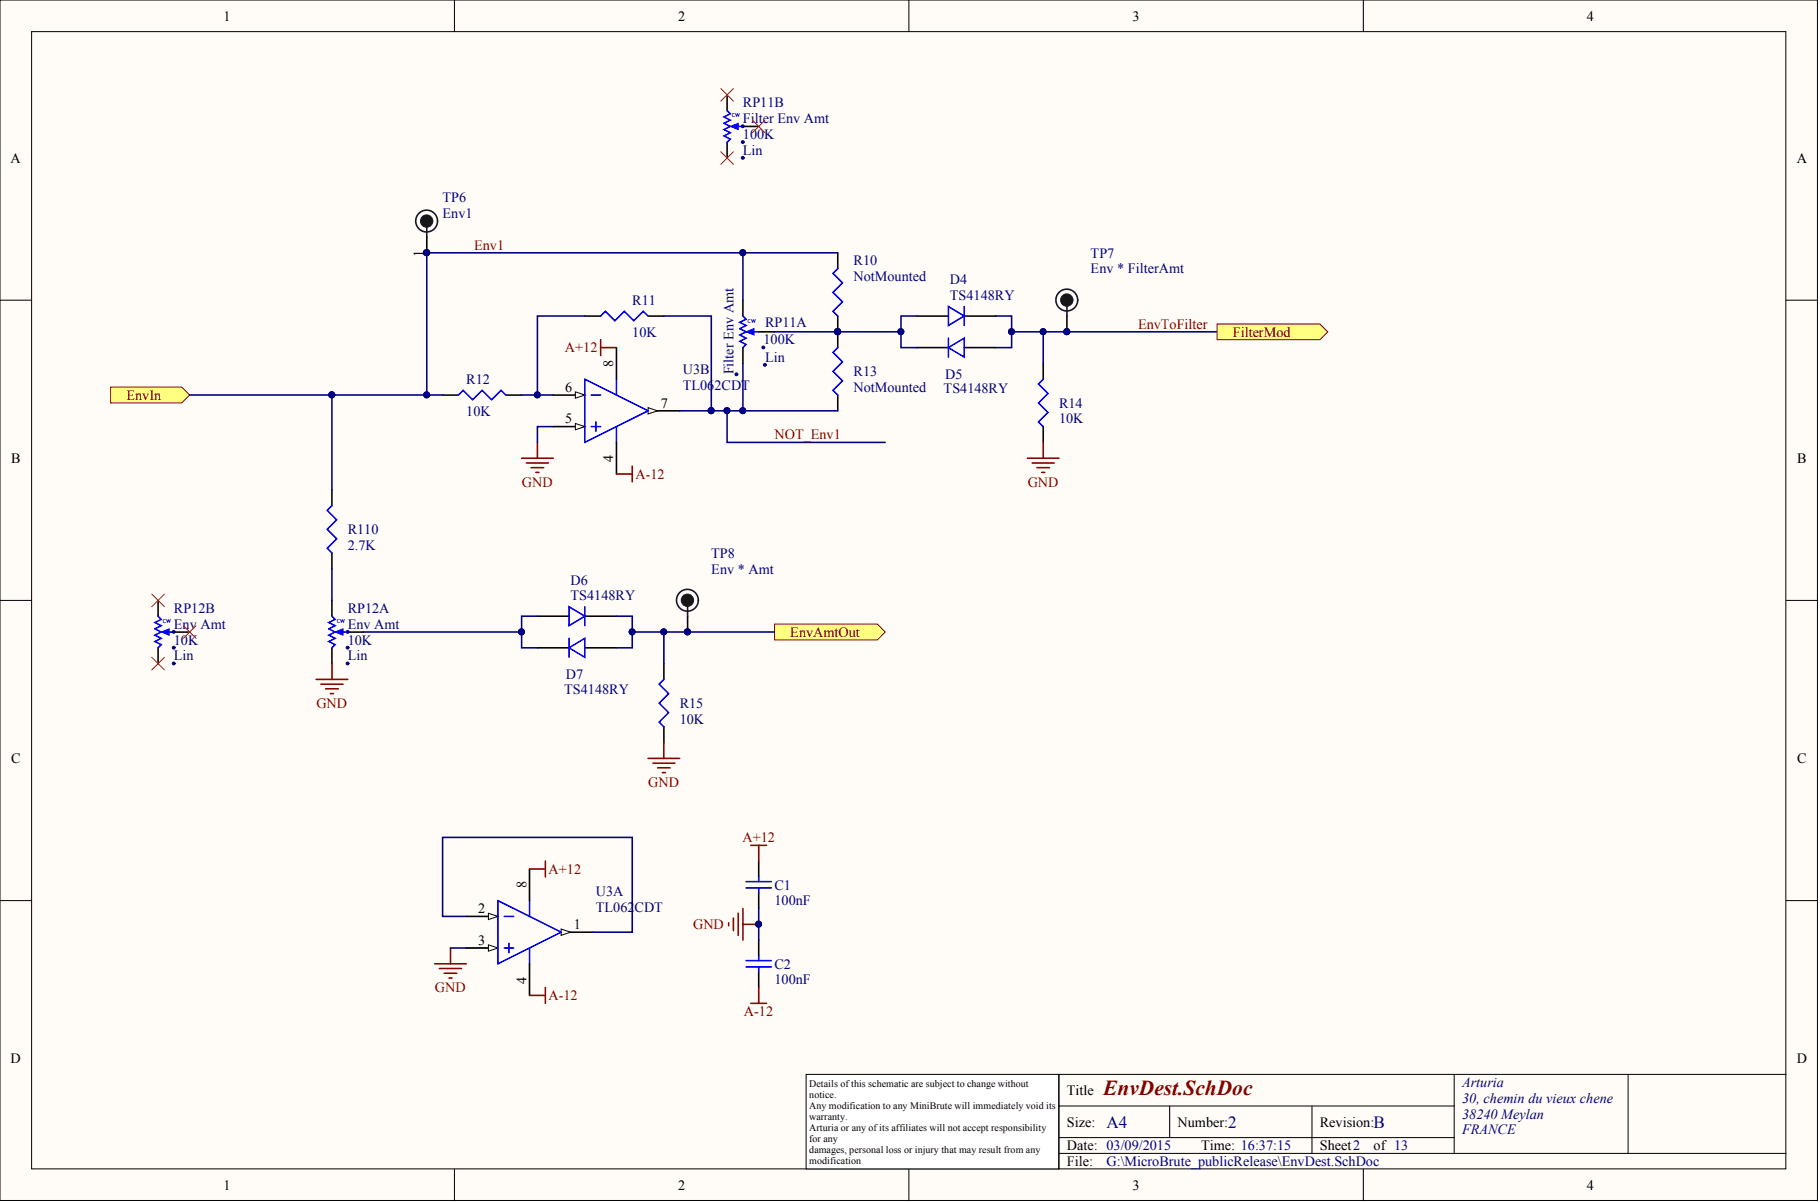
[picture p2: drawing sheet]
<svg xmlns="http://www.w3.org/2000/svg" width="292mm" height="193mm" viewBox="0 0 292 193" stroke-linecap="round" stroke-linejoin="round" font-family="sans-serif">
<defs><g id="words">
<text font-size="3.4" fill="#800000" x="177.1" y="175.6">EnvDest.SchDoc</text>
<g font-size="2.7" fill="#000080">
<text x="177.6" y="180.9">A4</text>
<text x="197.1" y="180.9">2</text>
<text x="220.5" y="180.9">B</text>
</g>
<g font-size="2.3">
<text x="35.9" y="3.3">1</text>
<text x="108.8" y="3.3">2</text>
<text x="181.8" y="3.3">3</text>
<text x="254.7" y="3.3">4</text>
<text x="1.7" y="26.1">A</text>
<text x="288.4" y="26.1">A</text>
<text x="68" y="41.2" transform="rotate(-90 68 41.2)">1</text>
<text x="98.4" y="58.8" transform="rotate(-90 98.4 58.8)">8</text>
<text x="90.7" y="62.9">6</text>
<text x="106" y="65.4">7</text>
<text x="90.7" y="67.9">5</text>
<text x="1.8" y="74.3">B</text>
<text x="98.4" y="74.1" transform="rotate(-90 98.4 74.1)">4</text>
<text x="288.4" y="74.3">B</text>
<text x="1.8" y="122.4">C</text>
<text x="288.4" y="122.4">C</text>
<text x="84.5" y="142.4" transform="rotate(-90 84.5 142.4)">8</text>
<text x="76.7" y="146.5">2</text>
<text x="92.1" y="149">1</text>
<text x="76.7" y="151.6">3</text>
<text x="84.5" y="157.8" transform="rotate(-90 84.5 157.8)">4</text>
<text x="1.7" y="170.6">D</text>
<text x="288.4" y="170.6">D</text>
<text x="171.2" y="175.6">Title</text>
<text x="171.2" y="180.7">Size:</text>
<text x="171.2" y="184.5">Date: 03/09/2015</text>
<text x="189" y="180.7">Number:</text>
<text x="192.8" y="184.5">Time: 16:37:15</text>
<text x="211.8" y="180.7">Revision:</text>
<text x="211.8" y="184.5">Sheet2</text>
<text x="220.5" y="184.5">of 13</text>
<text x="35.9" y="190.8">1</text>
<text x="108.8" y="190.8">2</text>
<text x="171.2" y="187">File:</text>
<text x="181.8" y="190.8">3</text>
<text x="254.7" y="190.8">4</text>
</g>
<g font-size="2.3" fill="#000080">
<text x="119.2" y="17.2">RP11B</text>
<text x="119.2" y="22.3">100K</text>
<text x="119.2" y="19.8">Filter Env Amt</text>
<text x="119.2" y="24.8">Lin</text>
<text x="71" y="32.4">TP6</text>
<text x="71" y="35">Env1</text>
<text x="175" y="41.3">TP7</text>
<text x="137" y="42.6">R10</text>
<text x="137" y="45.1">NotMounted</text>
<text x="152.5" y="45.6">D4</text>
<text x="175" y="43.8">Env * FilterAmt</text>
<text x="101.5" y="54">10K</text>
<text x="101.5" y="48.9">R11</text>
<text x="122.8" y="52.5">RP11A</text>
<text x="152.5" y="48.2">TS4148RY</text>
<text x="122.5" y="55.3">100K</text>
<text x="122.8" y="58">Lin</text>
<text x="74.8" y="61.6">R12</text>
<text x="109.6" y="60.1">U3B</text>
<text x="109.6" y="62.6">TL062CDT</text>
<text x="117.7" y="60.1" transform="rotate(-90 117.7 60.1)">Filter Env Amt</text>
<text x="137" y="60.3">R13</text>
<text x="137" y="62.9">NotMounted</text>
<text x="151.5" y="63.1">TS4148RY</text>
<text x="151.7" y="60.8">D5</text>
<text x="170" y="65.4">R14</text>
<text x="74.8" y="66.7">10K</text>
<text x="170" y="67.9">10K</text>
<text x="55.8" y="88.2">2.7K</text>
<text x="55.8" y="85.7">R110</text>
<text x="114.2" y="89.5">TP8</text>
<text x="91.6" y="93.8">D6</text>
<text x="114.2" y="92">Env * Amt</text>
<text x="27.9" y="98.3">RP12B</text>
<text x="27.9" y="100.9">Env Amt</text>
<text x="55.8" y="98.3">RP12A</text>
<text x="55.8" y="100.9">Env Amt</text>
<text x="91.6" y="96.3">TS4148RY</text>
<text x="27.9" y="103.4">10K</text>
<text x="27.9" y="105.9">Lin</text>
<text x="55.8" y="103.4">10K</text>
<text x="55.8" y="105.9">Lin</text>
<text x="90.6" y="111.3">TS4148RY</text>
<text x="90.8" y="109">D7</text>
<text x="109.1" y="113.5">R15</text>
<text x="109.1" y="116.1">10K</text>
<text x="95.6" y="143.7">U3A</text>
<text x="124.3" y="142.7">C1</text>
<text x="95.6" y="146.2">TL062CDT</text>
<text x="124.3" y="145.2">100nF</text>
<text x="124.3" y="155.4">C2</text>
<text x="124.3" y="157.9">100nF</text>
<text x="234.7" y="174.4">Arturia</text>
<text x="234.7" y="176.9">30, chemin du vieux chene</text>
<text x="234.7" y="179.4">38240 Meylan</text>
<text x="234.7" y="182">FRANCE</text>
<text x="177.6" y="187">G:\MicroBrute_publicRelease\EnvDest.SchDoc</text>
</g>
<g font-size="2.3" fill="#800000">
<text x="76.1" y="40">Env1</text>
<text x="182.7" y="52.7">EnvToFilter</text>
<text x="197.9" y="54">FilterMod</text>
<text x="90.7" y="56.5">A+12</text>
<text x="20.3" y="64.1">EnvIn</text>
<text x="124.3" y="70.5">NOT_Env1</text>
<text x="102" y="76.8">A-12</text>
<text x="83.8" y="78.1">GND</text>
<text x="164.9" y="78.1">GND</text>
<text x="126.8" y="102.1">EnvAmtOut</text>
<text x="50.8" y="113.5">GND</text>
<text x="104.1" y="126.2">GND</text>
<text x="119.1" y="135.1">A+12</text>
<text x="88" y="140.2">A+12</text>
<text x="111.2" y="149">GND</text>
<text x="69.8" y="159.2">GND</text>
<text x="88" y="160.4">A-12</text>
<text x="119.4" y="163">A-12</text>
</g>
<g font-size="1.6">
<text x="129.9" y="174.3">Details ofthis schematic are subject to change without</text>
<text x="129.9" y="176.1">notice.</text>
<text x="129.9" y="177.8">Any modification to any MiniBrute will immediately void its</text>
<text x="129.9" y="179.6">warranty.</text>
<text x="129.9" y="181.4">Arturia or any ofits affiliates will not accept responsibility</text>
<text x="129.9" y="183.2">for any</text>
<text x="129.9" y="184.9">damages, personal loss or injury that may result from any</text>
<text x="129.9" y="186.7">modification</text>
<text x="129.9" y="188.5">to the device.</text>
</g>
<g font-size=".9" fill="#00f">
<text x="117.5" y="18.8">CW</text>
<text x="120" y="51.7">CW</text>
<text x="26.1" y="99.9">CW</text>
<text x="54" y="99.9">CW</text>
</g>
</g></defs>
<g fill="#fffcf8" stroke="#000" stroke-width=".16">
<path d="M0 0h291.7v192.6h-291.7z"/>
<path d="M5.1 5.1h281.5v182.4h-281.5z"/>
</g>
<g fill="none" stroke="#000" stroke-width=".16">
<path d="M72.9 0v5.1M145.9 0v5.1M218.8 0v5.1M0 48.2h5.1M286.7 48.2h5M0 96.3h5.1M286.7 96.3h5M0 144.5h5.1M286.7 144.5h5M170 177.4h63.4M187.7 177.4v5.1M210.6 177.4v7.6"/>
<path d="M233.4 172.3v12.7M261.3 172.3h-91.3v15.2M286.7 172.3h-25.4v12.7M72.9 187.5v5.1M145.9 187.5v5.1M170 185h116.7M170 182.5h63.4M218.8 187.5v5.1"/>
</g>
<path d="M129.4 172.3h40.5v15.2h-40.5z" fill="#fff" stroke="#000" stroke-width=".16"/>
<path d="M93.9 50.7h2.5M104 50.7h2.5M119.2 48.2v2.5M119.2 55.8v2.5M121.8 53.2h2.5M134.5 40.6v2.5M134.5 50.7v5.1M71 63.4h2.6M81.2 63.4h2.5M134.5 63.4v2.5" fill="none" stroke="#000" stroke-width=".25"/>
<path d="M96.4 50.7l.8-.8 1.5 1.6 1.5-1.6 1.5 1.6 1.6-1.6 .7 .8M134.5 43.1l-.8 .7 1.5 1.6-1.5 1.5 1.5 1.5-1.5 1.5 .8 .8M134.5 55.8l-.8 .7 1.5 1.5-1.5 1.6 1.5 1.5-1.5 1.5 .8 .8M73.6 63.4l.7-.8 1.6 1.5 1.5-1.5 1.5 1.5 1.5-1.5 .8 .8" fill="none" stroke="#00f" stroke-width=".25"/>
<g fill="#000080" stroke="#000080" stroke-width=".16">
<circle cx="134.4" cy="53.2" r=".48"/>
<circle cx="86.2" cy="63.3" r=".48"/>
<circle cx="122.5" cy="55.7" r=".23"/>
<circle cx="122.8" cy="58.5" r=".23"/>
</g>
<path d="M93.9 50.7h-7.6v12.7M83.7 63.4h5.1M88.8 68.4h-2.5v2.6" fill="none" stroke="#000080" stroke-width=".25"/>
<path d="M83.7 73.5h5.1M84.5 74.3h3.5M85.2 75h2.1M86 75.8h.5M86.3 71v2.5" fill="none" stroke="#800000" stroke-width=".25"/>
<path d="M119.7 53.2l1.3-.5v1z" fill="#00f"/>
<path d="M119.7 53.2l1.3-.5v1z" fill="none" stroke="#00f" stroke-width=".16"/>
<path d="M119.2 50.7l.5 .5-1 .5 1 .5-1 .5 1 .5-1 .5 1 .5-1 .5 1 .6-.5 .5M121 53.2h.8M152.2 49.2l2.5 1.5-2.5 1.5zM152.2 55.8l2.5-1.6v3.1zM152.2 54.2v3.1M154.7 49.2v3M167.4 60.8l-.7 .8 1.5 1.5-1.5 1.5 1.5 1.6-1.5 1.5 .7 .7" fill="none" stroke="#00f" stroke-width=".25"/>
<g fill="#000080" stroke="#000080" stroke-width=".16">
<circle cx="118.2" cy="60" r=".23"/>
<circle cx="114.1" cy="65.9" r=".48"/>
<circle cx="116.7" cy="65.9" r=".48"/>
<circle cx="119.2" cy="65.9" r=".48"/>
<circle cx="119.2" cy="40.5" r=".48"/>
<circle cx="134.4" cy="53.2" r=".48"/>
<circle cx="144.6" cy="53.2" r=".48"/>
<circle cx="162.3" cy="53.2" r=".48"/>
<circle cx="167.4" cy="53.2" r=".48"/>
<circle cx="171.2" cy="53.2" r=".48"/>
<circle cx="68.5" cy="40.5" r=".48"/>
</g>
<path d="M119.2 40.6v7.6M119.2 58.3v7.6M124.3 53.2h20.3M147.1 50.7h-2.5v5.1h2.5M159.8 50.7h2.6v5.1h-2.6M162.4 53.2h32.9M167.4 53.2v5.1M114.2 65.9h20.3M116.7 65.9v5.1h25.4" fill="none" stroke="#000080" stroke-width=".25"/>
<path d="M68.5 38v2.6M147.1 50.7h5.1M147.1 55.8h5.1M154.7 50.7h5.1M154.7 55.8h5.1M167.4 58.3v2.5M167.4 68.4v2.6" fill="none" stroke="#000" stroke-width=".25"/>
<path d="M164.9 73.5h5.1M165.7 74.3h3.5M166.4 75h2M167.2 75.8h.5M167.4 71v2.5" fill="none" stroke="#800000" stroke-width=".25"/>
<circle cx="68.5" cy="35.5" r=".99" fill="#001b31" stroke="#001b31" stroke-width=".16"/>
<g fill="none" stroke="#001b31" stroke-width=".25">
<path d="M68.5 35.5v2.5"/>
<circle cx="68.5" cy="35.5" r="1.75"/>
</g>
<g fill="#ffff80" stroke="#800000" stroke-width=".16">
<path d="M17.8 62.1h11.4l1.2 1.3-1.2 1.2h-11.4z" fill-rule="evenodd"/>
<path d="M195.3 52h16.5l1.3 1.2-1.3 1.3h-16.5z" fill-rule="evenodd"/>
</g>
<path d="M134.5 40.6h-66v22.8" fill="none" stroke="#000080" stroke-width=".25"/>
<g fill="#000080" stroke="#000080" stroke-width=".16">
<circle cx="68.5" cy="63.3" r=".48"/>
<circle cx="68.5" cy="40.5" r=".48"/>
<circle cx="119.2" cy="40.5" r=".48"/>
<circle cx="55.8" cy="103.9" r=".23"/>
<circle cx="55.8" cy="106.4" r=".23"/>
</g>
<path d="M53.3 96.3v2.5M53.3 103.9v2.5M55.8 101.4h2.5" fill="none" stroke="#000" stroke-width=".25"/>
<path d="M53.8 101.4l1.3-.5v1z" fill="#00f"/>
<path d="M53.8 101.4l1.3-.5v1z" fill="none" stroke="#00f" stroke-width=".16"/>
<path d="M53.3 98.8l.5 .6-1 .5 1 .5-1 .5 1 .5-1 .5 1 .5-1 .5 1 .5-.5 .5M55.1 101.4h.7" fill="none" stroke="#00f" stroke-width=".25"/>
<g fill="#000080" stroke="#000080" stroke-width=".16">
<circle cx="55.8" cy="101.4" r=".23"/>
<circle cx="53.2" cy="63.3" r=".48"/>
<circle cx="68.5" cy="63.3" r=".48"/>
</g>
<path d="M50.7 109h5.1M51.5 109.7h3.6M52.3 110.5h2M53 111.3h.5M53.3 106.4v2.6" fill="none" stroke="#800000" stroke-width=".25"/>
<path d="M30.4 63.4h40.6" fill="none" stroke="#000080" stroke-width=".25"/>
<path d="M124.3 100.1h16.5l1.3 1.3-1.3 1.2h-16.5z" fill-rule="evenodd" fill="#ffff80" stroke="#800000" stroke-width=".16"/>
<g fill="#000080" stroke="#000080" stroke-width=".16">
<circle cx="119.2" cy="22.8" r=".23"/>
<circle cx="119.2" cy="25.3" r=".23"/>
</g>
<path d="M116.7 15.2v2.5M116.7 22.8v2.5M119.2 20.3h2.6" fill="none" stroke="#000" stroke-width=".25"/>
<path d="M117.2 20.3l1.3-.5v1z" fill="#00f"/>
<path d="M117.2 20.3l1.3-.5v1z" fill="none" stroke="#00f" stroke-width=".16"/>
<path d="M116.7 17.7l.5 .6-1 .5 1 .5-1 .5 1 .5-1 .5 1 .5-1 .5 1 .5-.5 .5M118.5 20.3h.7" fill="none" stroke="#00f" stroke-width=".25"/>
<g fill="#000080" stroke="#000080" stroke-width=".16">
<circle cx="119.2" cy="20.3" r=".23"/>
<circle cx="27.9" cy="103.9" r=".23"/>
<circle cx="27.9" cy="106.4" r=".23"/>
</g>
<path d="M115.7 14.2l2 2M117.7 14.2l-2 2M120.8 19.3l2 2M122.8 19.3l-2 2M115.7 24.3l2 2.1M117.7 24.3l-2 2.1" fill="none" stroke="#f00" stroke-width=".16"/>
<path d="M25.4 96.3v2.5M25.4 103.9v2.5M27.9 101.4h2.5" fill="none" stroke="#000" stroke-width=".25"/>
<path d="M25.9 101.4l1.2-.5v1z" fill="#00f"/>
<path d="M25.9 101.4l1.2-.5v1z" fill="none" stroke="#00f" stroke-width=".16"/>
<g fill="none" stroke="#00f" stroke-width=".25">
<path d="M25.4 98.8l.5 .6-1 .5 1 .5-1 .5 1 .5-1 .5 1 .5-1 .5 1 .5-.5 .5M91.3 97.3l2.6 1.5-2.6 1.6zM93.9 97.3v3.1M27.1 101.4h.8M91.3 103.9l2.6-1.5v3zM91.3 102.4v3M106.5 109l-.7 .7 1.5 1.6-1.5 1.5 1.5 1.5-1.5 1.5 .7 .8M119.7 141.4h4.1M119.7 142.4h4.1M119.7 154.1h4.1M119.7 155.1h4.1M121.8 140.7v.7"/>
<path d="M121.8 142.4v.8M121.8 153.3v.8M121.8 155.1v.8"/>
</g>
<g fill="#000080" stroke="#000080" stroke-width=".16">
<circle cx="27.9" cy="101.4" r=".23"/>
<circle cx="83.7" cy="101.4" r=".48"/>
<circle cx="101.4" cy="101.4" r=".48"/>
<circle cx="106.5" cy="101.4" r=".48"/>
<circle cx="110.3" cy="101.4" r=".48"/>
<circle cx="121.7" cy="148.2" r=".48"/>
</g>
<path d="M24.4 95.3l2 2M26.4 95.3l-2 2M24.4 105.4l2 2.1M26.4 105.4l-2 2.1M29.4 100.4l2.1 2M31.5 100.4l-2.1 2" fill="none" stroke="#f00" stroke-width=".16"/>
<path d="M86.3 98.8h5M93.9 98.8h5M86.3 103.9h5M93.9 103.9h5M106.5 106.4v2.6M106.5 116.6v2.5M121.8 138.1v2.6M90.1 149.5h5M121.8 143.2v2.5M121.8 150.8v2.5M121.8 155.9v2.5" fill="none" stroke="#000" stroke-width=".25"/>
<path d="M86.3 98.8h-2.6v5.1h2.6M98.9 98.8h2.6v5.1h-2.6M58.3 101.4h25.4M101.5 101.4h22.8M106.5 101.4v5M121.8 145.7v5.1" fill="none" stroke="#000080" stroke-width=".25"/>
<path d="M106.5 119.1v2.6M104 121.7h5.1M104.8 122.4h3.5M105.5 123.2h2.1M106.3 123.9h.5M116.9 148v.5M117.7 147.3v2M118.5 146.5v3.5M119.2 145.7v5.1M119.2 148.3h2.6M121.8 158.4v2.5M120.5 160.9h2.5" fill="none" stroke="#800000" stroke-width=".25"/>
<path d="M90.1 149l1.5 .5-1.5 .5z" fill="#fffcf8"/>
<path d="M90.1 149l1.5 .5-1.5 .5z" fill="none" stroke="#000" stroke-width=".16"/>
<path d="M74.8 152.1h5.1" fill="none" stroke="#000" stroke-width=".25"/>
<path d="M78.4 151.6l1.5 .5-1.5 .5z" fill="#fffcf8"/>
<path d="M78.4 151.6l1.5 .5-1.5 .5z" fill="none" stroke="#000" stroke-width=".16"/>
<path d="M74.8 147h5.1" fill="none" stroke="#000" stroke-width=".25"/>
<path d="M78.4 146.5l1.5 .5-1.5 .5z" fill="#fffcf8"/>
<path d="M78.4 146.5l1.5 .5-1.5 .5z" fill="none" stroke="#000" stroke-width=".16"/>
<path d="M79.9 144.5l10.2 5-10.2 5.1zM80.9 147h1.5M80.9 152.1h1.5M81.7 151.3v1.5M85 144.5v2.5M85 152.1v2.5" fill="none" stroke="#00f" stroke-width=".25"/>
<path d="M104 65.9h5.1M85 139.4v5.1M85 154.6v5.1" fill="none" stroke="#000" stroke-width=".25"/>
<path d="M104 65.4l1.5 .5-1.5 .5z" fill="#fffcf8"/>
<path d="M104 65.4l1.5 .5-1.5 .5z" fill="none" stroke="#000" stroke-width=".16"/>
<path d="M88.8 68.4h5.1" fill="none" stroke="#000" stroke-width=".25"/>
<path d="M92.3 67.9l1.6 .5-1.6 .5z" fill="#fffcf8"/>
<path d="M92.3 67.9l1.6 .5-1.6 .5z" fill="none" stroke="#000" stroke-width=".16"/>
<path d="M88.8 63.4h5.1" fill="none" stroke="#000" stroke-width=".25"/>
<path d="M92.3 62.9l1.6 .5-1.6 .5z" fill="#fffcf8"/>
<path d="M92.3 62.9l1.6 .5-1.6 .5z" fill="none" stroke="#000" stroke-width=".16"/>
<path d="M93.9 60.8l10.1 5.1-10.1 5.1zM94.9 63.4h1.5M94.9 68.4h1.5M95.6 67.7v1.5M98.9 60.8v2.6M98.9 68.4v2.6M53.3 81.1l-.8 .8 1.5 1.5-1.5 1.5 1.5 1.5-1.5 1.5 .8 .8" fill="none" stroke="#00f" stroke-width=".25"/>
<path d="M98.9 55.8v5M171.2 50.7v2.5M53.3 78.6v2.5M98.9 71v5M53.3 88.7v2.5M110.4 98.8v2.6" fill="none" stroke="#000" stroke-width=".25"/>
<path d="M106.5 50.7h7.7v15.2h-5.1M53.3 63.4v15.2M53.3 91.2v5.1M72.3 152.1h2.5M74.8 147h-3.8v-12.7h30.5v15.2h-6.4" fill="none" stroke="#000080" stroke-width=".25"/>
<g fill="#000080" stroke="#000080" stroke-width=".16">
<circle cx="114.1" cy="65.9" r=".48"/>
<circle cx="53.2" cy="63.3" r=".48"/>
<circle cx="171.2" cy="53.2" r=".48"/>
<circle cx="110.3" cy="101.4" r=".48"/>
</g>
<g fill="none" stroke="#800000" stroke-width=".25">
<path d="M96.4 54.5v2.5M96.4 55.8h2.5M98.9 76h2.6M101.5 74.8v2.5M85 139.4h2.5M87.5 138.1v2.6M120.5 135.6h2.5M121.8 135.6v2.5M69.8 154.6h5M70.5 155.4h3.6M71.3 156.1h2M72 156.9h.6"/>
<path d="M72.3 152.1v2.5M85 159.7h2.5M87.5 158.4v2.5"/>
</g>
<g fill="#001b31" stroke="#001b31" stroke-width=".16">
<circle cx="171.2" cy="48.1" r=".99"/>
<circle cx="110.3" cy="96.3" r=".99"/>
</g>
<g fill="none" stroke="#001b31" stroke-width=".25">
<path d="M171.2 48.2v2.5M110.4 96.3v2.5"/>
<circle cx="171.2" cy="48.1" r="1.75"/>
<circle cx="110.3" cy="96.3" r="1.75"/>
</g>
<use href="#words"/>
</svg>
